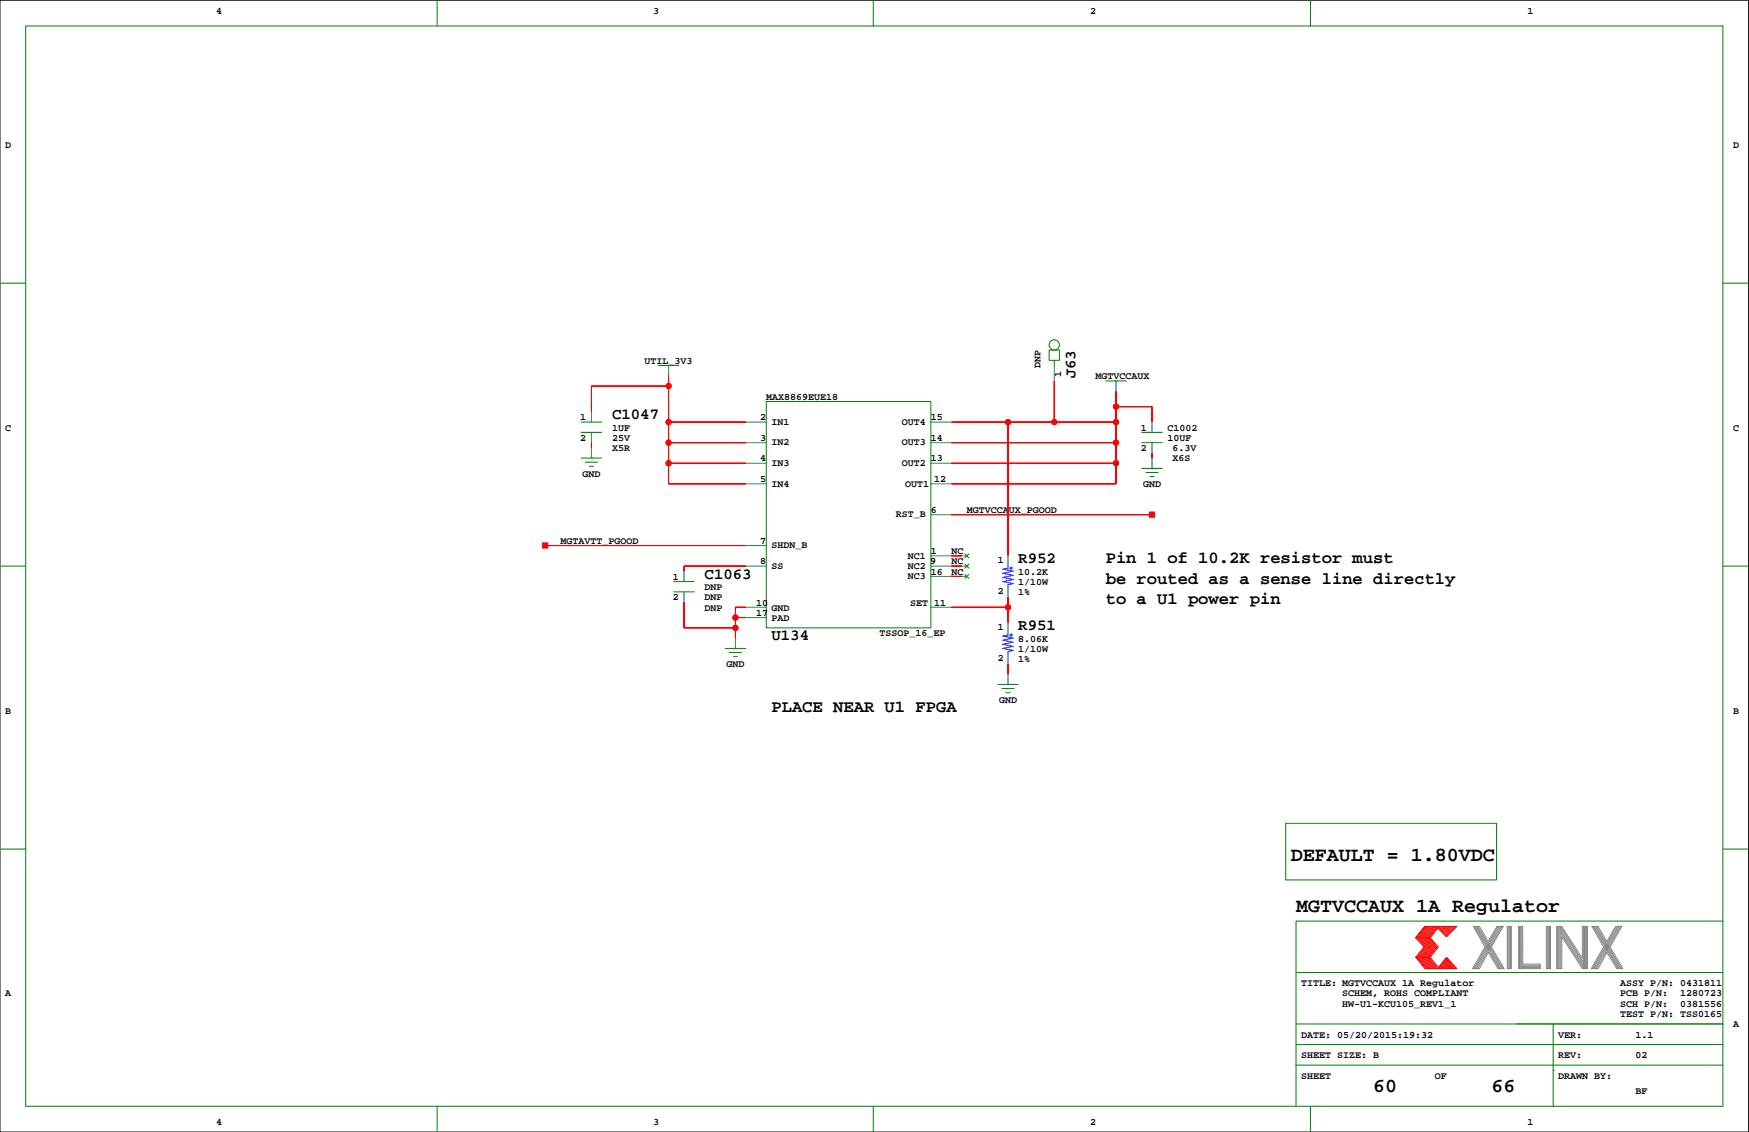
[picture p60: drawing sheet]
<svg xmlns="http://www.w3.org/2000/svg" width="432mm" height="279mm" viewBox="0 0 432 279" stroke-linecap="round" stroke-linejoin="round" font-family="sans-serif">
<defs><g id="words">
<g font-size="4.9">
<text x="318.7" y="212.5">DEFAULT = 1.80VDC</text>
<text x="320" y="225.2">MGTVCCAUX 1A Regulator</text>
<text x="339" y="269.6">60</text>
<text x="368.2" y="269.6">66</text>
</g>
<g font-size="4.2">
<text x="273" y="139">Pin 1 of 10.2K resistor must</text>
<text x="273" y="144.1">be routed as a sense line directly</text>
<text x="273" y="149.1">to a U1 power pin</text>
<text x="190.5" y="175.8">PLACE NEAR U1 FPGA</text>
</g>
<g font-size="3.9">
<text x="265.5" y="93.4" transform="rotate(-90 265.5 93.4)">J63</text>
<text x="151.1" y="103.5">C1047</text>
<text x="174" y="142.9">C1063</text>
<text x="251.4" y="139">R952</text>
<text x="251.4" y="155.5">R951</text>
<text x="190.5" y="158.1">U134</text>
</g>
<g font-size="2.5">
<text x="53.3" y="3.4">4</text>
<text x="161.3" y="3.4">3</text>
<text x="269.2" y="3.4">2</text>
<text x="377.1" y="3.4">1</text>
<text x="1.3" y="36.4">D</text>
<text x="427.9" y="36.4">D</text>
<text x="159.1" y="89.8">UTIL_3V3</text>
<text x="256.9" y="90.8" transform="rotate(-90 256.9 90.8)">DNP</text>
<text x="262" y="93" transform="rotate(-90 262 93)">1</text>
<text x="270.4" y="93.6">MGTVCCAUX</text>
<text x="189.2" y="98.7">MAX8869EUE18</text>
<text x="1.3" y="106.3">C</text>
<text x="143.3" y="103.7">1</text>
<text x="151.1" y="106.3">1UF</text>
<text x="187.7" y="103.7">2</text>
<text x="190.5" y="104.9">IN1</text>
<text x="222.6" y="104.9">OUT4</text>
<text x="229.8" y="103.7">15</text>
<text x="281.7" y="106.3">1</text>
<text x="288.2" y="106.3">C1002</text>
<text x="427.9" y="106.3">C</text>
<text x="143.3" y="108.8">2</text>
<text x="151.1" y="108.8">25V</text>
<text x="151.1" y="111.4">X5R</text>
<text x="187.7" y="113.9">4</text>
<text x="187.7" y="108.8">3</text>
<text x="190.5" y="110">IN2</text>
<text x="222.6" y="110">OUT3</text>
<text x="229.8" y="113.9">13</text>
<text x="229.8" y="108.8">14</text>
<text x="281.7" y="111.4">2</text>
<text x="288.2" y="108.8">10UF</text>
<text x="289.5" y="113.9">X6S</text>
<text x="289.5" y="111.4">6.3V</text>
<text x="143.8" y="117.7">GND</text>
<text x="187.7" y="119">5</text>
<text x="190.5" y="115">IN3</text>
<text x="222.6" y="115">OUT2</text>
<text x="230.7" y="119">12</text>
<text x="190.5" y="120.1">IN4</text>
<text x="223.5" y="120.2">OUT1</text>
<text x="282.2" y="120.2">GND</text>
<text x="221.1" y="127.7">RST_B</text>
<text x="229.8" y="126.6">6</text>
<text x="238.7" y="126.6">MGTVCCAUX_PGOOD</text>
<text x="138.4" y="134.2">MGTAVTT_PGOOD</text>
<text x="187.7" y="134.2">7</text>
<text x="190.5" y="135.3">SHDN_B</text>
<text x="224.1" y="137.9">NC1</text>
<text x="229.8" y="136.8">1</text>
<text x="234.9" y="136.8">NC</text>
<text x="166.1" y="143.1">1</text>
<text x="187.7" y="139.3">8</text>
<text x="190.5" y="140.4">SS</text>
<text x="224.1" y="143">NC3</text>
<text x="224.1" y="140.6">NC2</text>
<text x="229.6" y="139.3">9</text>
<text x="229.8" y="141.8">16</text>
<text x="234.9" y="141.8">NC</text>
<text x="234.9" y="139.3">NC</text>
<text x="246.3" y="138.9">1</text>
<text x="251.4" y="141.8">10.2K</text>
<text x="166.1" y="148.2">2</text>
<text x="174" y="145.6">DNP</text>
<text x="174" y="148.2">DNP</text>
<text x="186.6" y="149.4">10</text>
<text x="224.7" y="149.4">SET</text>
<text x="230.7" y="149.4">11</text>
<text x="246.3" y="146.5">2</text>
<text x="251.4" y="144.4">1/10W</text>
<text x="251.4" y="146.9">1%</text>
<text x="174" y="150.7">DNP</text>
<text x="186.6" y="152">17</text>
<text x="190.5" y="150.7">GND</text>
<text x="190.5" y="153.3">PAD</text>
<text x="246.3" y="155.4">1</text>
<text x="217.1" y="157.1">TSSOP_16_EP</text>
<text x="251.4" y="158.3">8.06K</text>
<text x="251.4" y="160.9">1/10W</text>
<text x="179.3" y="164.7">GND</text>
<text x="246.3" y="163">2</text>
<text x="251.4" y="163.4">1%</text>
<text x="246.6" y="173.6">GND</text>
<text x="1.3" y="176.1">B</text>
<text x="427.9" y="176.1">B</text>
<text x="1.3" y="245.9">A</text>
<text x="321.2" y="243.4">TITLE: MGTVCCAUX 1A Regulator</text>
<text x="331.4" y="245.9">SCHEM, ROHS COMPLIANT</text>
<text x="400" y="243.4">ASSY P/N: 0431811</text>
<text x="400" y="245.9">PCB P/N:</text>
<text x="414.8" y="245.9">1280723</text>
<text x="331.4" y="248.5">HW-U1-KCU105_REV1_1</text>
<text x="400" y="251">TEST P/N: TSS0165</text>
<text x="400" y="248.5">SCH P/N:</text>
<text x="414.8" y="248.5">0381556</text>
<text x="321.2" y="256.1">DATE: 05/20/2015:19:32</text>
<text x="384.7" y="256.1">VER:</text>
<text x="403.8" y="256.1">1.1</text>
<text x="427.9" y="253.6">A</text>
<text x="321.2" y="261.2">SHEET SIZE: B</text>
<text x="384.7" y="261.2">REV:</text>
<text x="403.8" y="261.2">02</text>
<text x="321.2" y="266.3">SHEET</text>
<text x="354.2" y="266.3">OF</text>
<text x="384.7" y="266.3">DRAWN BY:</text>
<text x="403.8" y="270.1">BF</text>
<text x="53.3" y="277.7">4</text>
<text x="161.3" y="277.7">3</text>
<text x="269.2" y="277.7">2</text>
<text x="377.1" y="277.7">1</text>
</g>
</g></defs>
<path d="M0 .1h431.7v279.3h-431.7z" fill="none" stroke="#000" stroke-width=".25"/>
<g fill="none" stroke="#008000" stroke-width=".25">
<path d="M6.3 6.4h419.1v266.7h-419.1zM107.9 .1v6.3M215.6 .1v6.3M323.5 .1v6.3M0 69.9h6.3M425.4 69.9h6.3M162.5 90.2h5.1M165.1 90.2h.1M189.2 99.1h40.6v55.9h-40.6zM259 86.4h2.6v2.5h-2.6zM260.3 88.9v1.3M273 94h5.1"/>
<path d="M275.5 94h.1M143.5 106.7h5.1M143.5 104.2h5.1M143.5 113.1h5.1M144.5 114.1h3M145.5 115.1h1M146 113.1h.1M281.9 106.7h5.1M281.9 109.3h5.1M281.9 115.6h5.1M282.9 116.6h3M283.9 117.6h1"/>
<path d="M284.4 115.6h.1M0 139.7h6.3M238.2 136.7l1 1M238.2 139.2l1 1M239.2 136.7l-1 1M239.2 139.2l-1 1M425.4 139.7h6.3M166.3 146.1h5.1M166.3 143.5h5.1M238.2 141.8l1 1M239.2 141.8l-1 1M179 160h5.1"/>
<path d="M180 161.1h3.1M181.1 162.1h1M181.6 160h.1M246.3 168.9h5.1M247.3 170h3.1M248.4 171h1M248.9 168.9h.1M0 209.6h6.3M317.4 203.2h52.1v14h-52.1zM425.4 209.6h6.3M425.4 227.3h-105.4v35.6M320 257.8h105.4"/>
<path d="M320 252.7h105.4M320 240h105.4M383.5 252.7v20.4M107.9 273.1v6.3M215.6 273.1v6.3M320 262.9v10.2M320 262.9h105.4M323.5 273.1v6.3M383.5 264.2h.1"/>
<circle cx="260.3" cy="85.1" r="1.27"/>
</g>
<g fill="none" stroke="#f00" stroke-width=".25">
<path d="M165.1 95.3h-19.1v6.3M165.1 92.8v26.6h19M260.3 94v10.2M275.5 96.6v22.8h-40.6M146 109.3v1.2M165.1 104.2h19M165.1 109.3h19M165.1 114.3h19M234.9 104.2h40.6M234.9 109.3h40.6M234.9 114.3h40.6M248.9 104.2v33"/>
<path d="M275.5 100.4h8.9v3.8M284.4 111.8v1.3M134.6 134.7h49.5M184.1 139.7h-15.2v1.3M234.9 137.2h2.5M234.9 139.7h2.5M234.9 127h49.5M168.9 148.6v6.4h12.7M181.6 152.4h2.5M184.1 149.9h-2.5v7.6M234.9 142.3h2.5M234.9 149.9h14"/>
<path d="M248.9 147.3v6.4M248.9 163.9v2.5M349.5 236.3h3.6M349.9 231.5l1.9 2.2-2 2.6 2.2 2.8M350.1 236.3l2.2 2.8M350.2 231.5l1.9 2.3-2 2.5M350.4 236.3l2.2 2.8M350.5 231.5l1.9 2.3-2 2.5M350.6 236.3l2.3 2.7M350.8 231.5l1.9 2.3-2 2.5M351 236.3l2.2 2.8M351.1 231.5l1.9 2.3-2 2.5"/>
<path d="M351.3 236.3l2.2 2.8M351.4 231.5l1.9 2.3-2 2.5M351.6 236.3l2.2 2.8M351.7 231.5l1.9 2.2M351.8 228.7l-2.3 2.8 2.3-2.8h7.9l-2.6 2.5-2.1-2.1-1.9 2.4 2 2.2-2 2.6 2 2.5 2-2.5 2.6 2.8h-7.9l-2.3-2.8M351.9 236.3l2.2 2.8M352 231.5l1.9 2.2M352.1 228.7l-2.2 2.7M352.2 236.3l2.2 2.8M352.3 231.5l1.9 2.3-2 2.5M352.4 228.7l-2.2 2.7M352.5 236.3l2.2 2.8"/>
<path d="M352.6 231.5l1.9 2.2M352.7 228.7l-2.2 2.7M352.8 236.3l2.2 2.8M352.8 231.5l2 2.2M353 228.7l-2.2 2.7M353.1 231.5h-3.6l2.1 2.2-2.1 2.6M353.2 228.7l-2.1 2.7M353.6 233.8l-2 2.5M353.6 228.7l-2.2 2.7M353.8 228.7l-2.1 2.7M353.9 233.8l-1.9 2.4M354.1 228.7l-2.1 2.7"/>
<path d="M354.4 228.7l-2.1 2.7M354.5 233.8l-2 2.5M354.7 228.7l-2.1 2.7M354.8 233.8l-2 2.5M355 228.7l-2.1 2.7M355.2 238.8l.2 .3M355.3 238.6l.4 .5M355.4 228.7l-.4 .4M355.4 238.4l.6 .7M355.6 238.3l.7 .8M355.7 238.1l.9 1M355.7 228.7l-.5 .5"/>
<path d="M355.9 237.9l1 1.2M356 237.8l1.2 1.3M356.1 228.7l-.8 .7M356.1 237.6l1.4 1.4M356.3 237.4l1.5 1.7M356.4 237.2l1.6 1.9M356.5 228.7l-1 .9M356.5 237.1l1.8 2M356.7 236.9l1.9 2.2M356.8 236.7l2.1 2.4M356.8 228.7l-1.1 1.1M356.9 236.6l2.3 2.5"/>
<path d="M357.1 236.5l2.3 2.6M357.2 228.7l-1.3 1.2M357.5 228.7l-1.4 1.4M357.8 228.7l-1.6 1.6M358.2 228.7l-1.8 1.7M358.5 228.7l-1.9 1.9M359 228.7l-2.2 2.1M359.3 228.7l-2.3 2.3"/>
<circle cx="165.1" cy="95.3" r=".63"/>
<circle cx="165.1" cy="114.3" r=".63"/>
<circle cx="165.1" cy="109.3" r=".63"/>
<circle cx="165.1" cy="104.2" r=".63"/>
<circle cx="248.9" cy="104.2" r=".63"/>
<circle cx="260.3" cy="104.2" r=".63"/>
<circle cx="275.5" cy="114.3" r=".63"/>
<circle cx="275.5" cy="100.4" r=".63"/>
<circle cx="275.5" cy="109.3" r=".63"/>
<circle cx="275.5" cy="104.2" r=".63"/>
<circle cx="181.6" cy="152.4" r=".63"/>
<circle cx="181.6" cy="155" r=".63"/>
<circle cx="248.9" cy="149.9" r=".63"/>
</g>
<g fill="none" stroke="#848684" stroke-width=".25">
<path d="M364 228.7l6.1 10.4M364.3 228.7l6.1 10.4M364.6 228.7l6.1 10.4M364.9 228.7l6.1 10.4M367.4 232.3l-2.1-3.6h-1.6l2.9 5-3 5.4h1.7l2.1-4 2.4 4h1.6l-3.2-5.4M369.6 228.7l-2.2 3.6M369.8 228.7l-5.9 10.4M370.2 228.7l-6 10.4M370.5 228.7l-6 10.4M370.8 228.7l-6 10.4M371.1 228.7h-1.5h1.5l-2.9 5M372.1 228.7h1v10.4h-1z"/>
<path d="M372.4 228.7v10.4M372.6 228.7v10.4M372.9 228.7v10.4M374.9 228.7h1v9.3h4.3v1.1h-5.3zM375.1 228.7v10.4M375.4 228.7v10.4M375.7 228.7v10.4M375.7 238.2h4.5M375.7 238.5h4.5M375.7 238.8h4.5M381.8 228.7h1v10.4h-1zM382 228.7v10.4"/>
<path d="M382.3 228.7v10.4M382.5 228.7v10.4M384.3 228.7h1.3l5.1 7.8v-7.8h1.2v10.4h-1.2l-5.1-7.9v7.9h-1.3zM384.5 228.7v10.4M384.8 228.7v10.4M385.1 228.7v10.4M385.3 228.7v10.4M385.3 230.3l5.6 8.7M385.3 229.8l5.6 8.7M385.3 229.2l5.6 8.7M385.3 228.8l5.6 8.7M390.9 228.7v10.4"/>
<path d="M391.2 228.7v10.4M391.5 228.7v10.4M391.7 228.6v10.4M393.3 228.7l6.1 10.4M393.6 228.7l6.1 10.4M393.9 228.7l6.1 10.4M394.2 228.7l6.1 10.4M396.7 232.3l-2.1-3.6h-1.6l2.9 5-3 5.4M397.5 233.7l3.2 5.4h-1.6l-2.4-4-2.2 4h-1.6M398.9 228.7l-2.2 3.6M399.1 228.7l-6 10.4M399.4 228.7l-5.9 10.4"/>
<path d="M399.7 228.7l-5.9 10.4M400.1 228.7l-6 10.4M400.4 228.7h-1.5h1.5l-2.9 5"/>
</g>
<g fill="none" stroke="#008080" stroke-width=".25">
<path d="M165.1 90.2v2.6M260.3 90.2v3.8M275.5 94v2.6M146 101.6v2.6M146 106.7v2.6M146 110.5v2.6M184.1 104.2h5.1M184.1 109.3h5.1M184.1 114.3h5.1M184.1 119.4h5.1M229.8 104.2h5.1M229.8 109.3h5.1"/>
<path d="M229.8 114.3h5.1M229.8 119.4h5.1M284.4 104.2v2.5M284.4 109.3v2.5M284.4 113.1v2.5M184.1 134.7h5.1M184.1 139.7h5.1M229.8 137.2h5.1M229.8 127h5.1M229.8 139.7h5.1M237.4 137.2h1.3M237.4 139.7h1.3"/>
<path d="M248.9 137.2v2.5M168.9 141v2.5M168.9 146.1v2.5M181.6 157.5v2.5M184.1 149.9h5.1M184.1 152.4h5.1M229.8 142.3h5.1M229.8 149.9h5.1M237.4 142.3h1.3M248.9 144.8v2.5M248.9 153.7v2.5M248.9 161.3v2.6"/>
<path d="M248.9 166.4v2.5"/>
</g>
<g fill="#f00" stroke="#f00" stroke-width=".25">
<path d="M234.9 137.2h2.5z" fill-rule="evenodd"/>
<path d="M234.9 142.3h2.5z" fill-rule="evenodd"/>
<path d="M234.9 139.7h2.5z" fill-rule="evenodd"/>
<path d="M234.9 127h49.5z" fill-rule="evenodd"/>
<path d="M283.8 126.4h1.3v1.3h-1.3z" fill-rule="evenodd"/>
<path d="M134.6 134.7h49.5z" fill-rule="evenodd"/>
<path d="M134 134h1.2v1.3h-1.2z" fill-rule="evenodd"/>
<path d="M168.9 139.7v1.3z" fill-rule="evenodd"/>
<path d="M168.9 139.7h15.2z" fill-rule="evenodd"/>
<path d="M181.6 152.4h2.5z" fill-rule="evenodd"/>
<path d="M168.9 148.6v6.4z" fill-rule="evenodd"/>
<path d="M168.9 155h12.7z" fill-rule="evenodd"/>
<path d="M181.6 155v2.5z" fill-rule="evenodd"/>
<path d="M181.6 152.4v2.6z" fill-rule="evenodd"/>
<path d="M181.6 149.9v2.5z" fill-rule="evenodd"/>
<path d="M181.6 149.9h2.5z" fill-rule="evenodd"/>
<path d="M146 109.3v1.2z" fill-rule="evenodd"/>
<path d="M165.1 92.8v2.5z" fill-rule="evenodd"/>
<path d="M146 95.3v6.3z" fill-rule="evenodd"/>
<path d="M146 95.3h19.1z" fill-rule="evenodd"/>
<path d="M165.1 95.3v8.9z" fill-rule="evenodd"/>
<path d="M165.1 104.2h19z" fill-rule="evenodd"/>
<path d="M165.1 104.2v5.1z" fill-rule="evenodd"/>
<path d="M165.1 109.3h19z" fill-rule="evenodd"/>
<path d="M165.1 109.3v5z" fill-rule="evenodd"/>
<path d="M165.1 114.3h19z" fill-rule="evenodd"/>
<path d="M165.1 114.3v5.1z" fill-rule="evenodd"/>
<path d="M165.1 119.4h19z" fill-rule="evenodd"/>
<path d="M284.4 111.8v1.3z" fill-rule="evenodd"/>
<path d="M248.9 104.2v33z" fill-rule="evenodd"/>
<path d="M234.9 104.2h14z" fill-rule="evenodd"/>
<path d="M284.4 100.4v3.8z" fill-rule="evenodd"/>
<path d="M275.5 100.4h8.9z" fill-rule="evenodd"/>
<path d="M234.9 119.4h40.6z" fill-rule="evenodd"/>
<path d="M275.5 114.3v5.1z" fill-rule="evenodd"/>
<path d="M234.9 114.3h40.6z" fill-rule="evenodd"/>
<path d="M275.5 109.3v5z" fill-rule="evenodd"/>
<path d="M234.9 109.3h40.6z" fill-rule="evenodd"/>
<path d="M275.5 104.2v5.1z" fill-rule="evenodd"/>
<path d="M260.3 94v10.2z" fill-rule="evenodd"/>
<path d="M248.9 104.2h11.4z" fill-rule="evenodd"/>
<path d="M260.3 104.2h15.2z" fill-rule="evenodd"/>
<path d="M275.5 100.4v3.8z" fill-rule="evenodd"/>
<path d="M275.5 96.6v3.8z" fill-rule="evenodd"/>
<path d="M248.9 163.9v2.5z" fill-rule="evenodd"/>
<path d="M248.9 149.9v3.8z" fill-rule="evenodd"/>
<path d="M234.9 149.9h14z" fill-rule="evenodd"/>
<path d="M248.9 147.3v2.6z" fill-rule="evenodd"/>
<circle cx="181.6" cy="155" r=".63"/>
<circle cx="181.6" cy="152.4" r=".63"/>
<circle cx="165.1" cy="95.3" r=".63"/>
<circle cx="165.1" cy="104.2" r=".63"/>
<circle cx="165.1" cy="109.3" r=".63"/>
<circle cx="165.1" cy="114.3" r=".63"/>
<circle cx="275.5" cy="114.3" r=".63"/>
<circle cx="275.5" cy="109.3" r=".63"/>
<circle cx="248.9" cy="104.2" r=".63"/>
<circle cx="260.3" cy="104.2" r=".63"/>
<circle cx="275.5" cy="104.2" r=".63"/>
<circle cx="275.5" cy="100.4" r=".63"/>
<circle cx="248.9" cy="149.9" r=".63"/>
</g>
<g fill="none" stroke="#00f" stroke-width=".25">
<path d="M248.9 139.7v.5l-1.3 .3 2.5 .5-2.5 .5 2.5 .5-2.5 .5 2.5 .5-2.5 .5 2.5 .5-1.2 .3v.5M248.9 156.2v.5l-1.3 .3 2.5 .5-2.5 .5 2.5 .5-2.5 .5 2.5 .5-2.5 .5 2.5 .6-1.2 .2v.5"/>
<circle cx="249.6" cy="156.7" r=".25"/>
<circle cx="249.6" cy="140.2" r=".25"/>
</g>
<use href="#words"/>
</svg>
